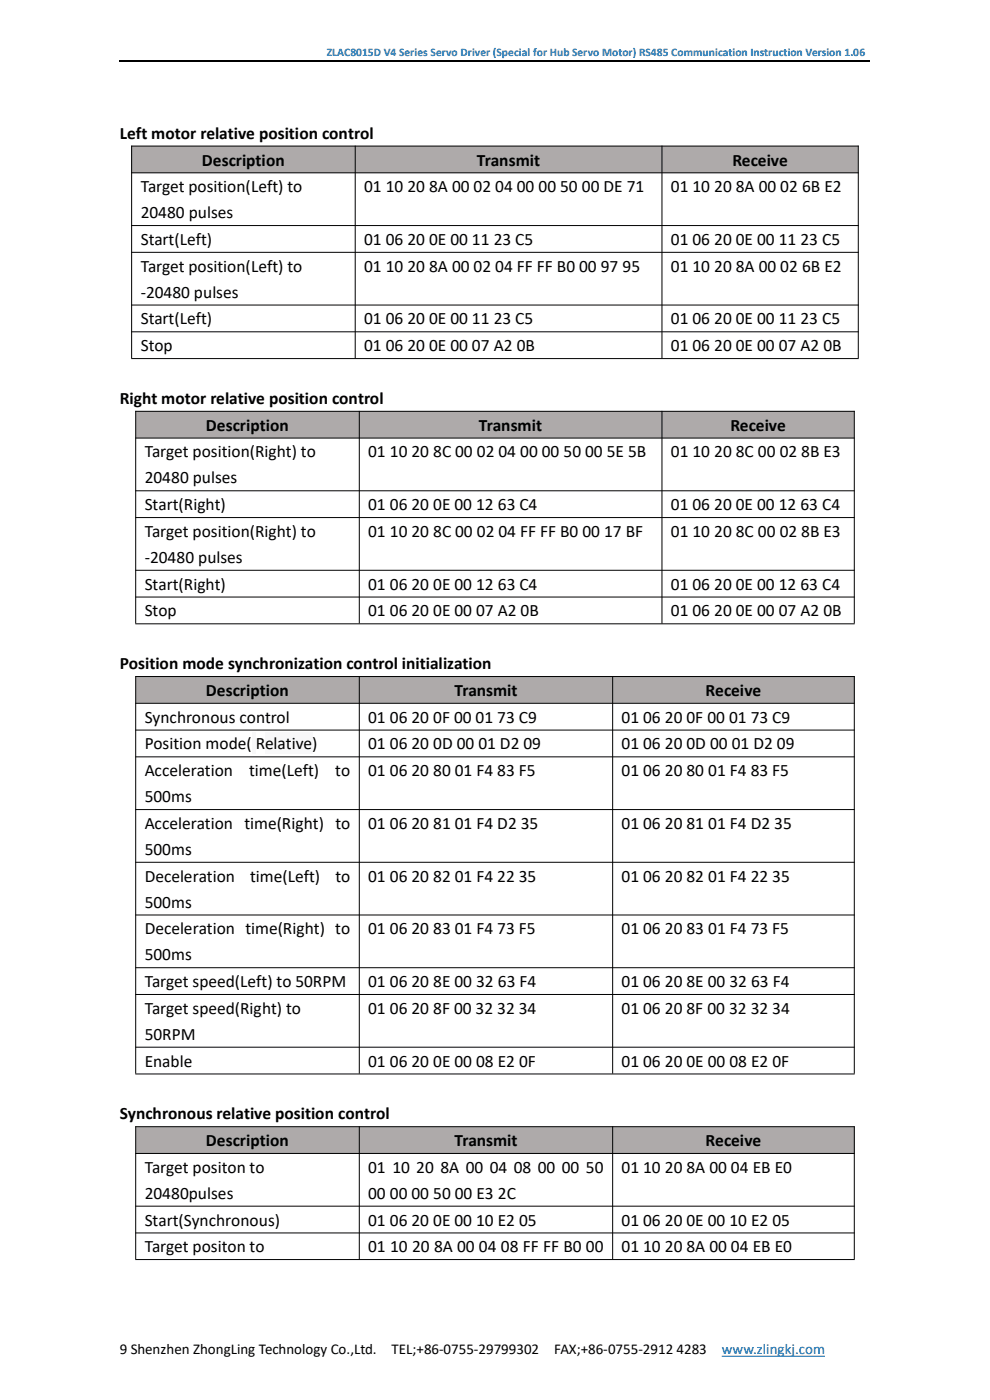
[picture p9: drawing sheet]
<svg xmlns="http://www.w3.org/2000/svg" width="210mm" height="297mm" viewBox="0 0 210 297" stroke-linecap="round" stroke-linejoin="round" font-family="sans-serif">
<defs><g id="words">
<g font-size="3.7">
<text x="25.4" y="29.4">Left motor relative position control</text>
<text x="42.8" y="35.1">Description</text>
<text x="101.2" y="35.1">Transmit</text>
<text x="155.4" y="35.1">Receive</text>
<text x="29.8" y="40.8">Target position(Left) to</text>
<text x="77.3" y="40.8">01</text>
<text x="81.8" y="40.8">10</text>
<text x="86.4" y="40.8">20</text>
<text x="91" y="40.8">8A 00</text>
<text x="100.5" y="40.8">02</text>
<text x="105.1" y="40.8">04</text>
<text x="109.6" y="40.8">00</text>
<text x="114.3" y="40.8">00</text>
<text x="118.8" y="40.8">50</text>
<text x="123.4" y="40.8">00 DE 71</text>
<text x="142.3" y="40.8">01</text>
<text x="146.9" y="40.8">10</text>
<text x="151.5" y="40.8">20</text>
<text x="156.1" y="40.8">8A 00</text>
<text x="165.5" y="40.8">02</text>
<text x="170.1" y="40.8">6B E2</text>
<text x="29.8" y="46.3">20480 pulses</text>
<text x="29.8" y="52">Start(Left)</text>
<text x="77.3" y="52">01</text>
<text x="81.8" y="52">06</text>
<text x="86.4" y="52">20</text>
<text x="91" y="52">0E 00</text>
<text x="100.1" y="52">11</text>
<text x="104.7" y="52">23 C5</text>
<text x="142.3" y="52">01</text>
<text x="146.9" y="52">06</text>
<text x="151.5" y="52">20</text>
<text x="156.1" y="52">0E 00</text>
<text x="165.2" y="52">11</text>
<text x="169.8" y="52">23 C5</text>
<text x="29.8" y="57.6">Target position(Left) to</text>
<text x="77.3" y="57.6">01</text>
<text x="81.8" y="57.6">10</text>
<text x="86.4" y="57.6">20</text>
<text x="91" y="57.6">8A 00</text>
<text x="100.5" y="57.6">02</text>
<text x="105.1" y="57.6">04 FF FF B0</text>
<text x="122.9" y="57.6">00</text>
<text x="127.5" y="57.6">97</text>
<text x="132.1" y="57.6">95</text>
<text x="142.3" y="57.6">01</text>
<text x="146.9" y="57.6">10</text>
<text x="151.5" y="57.6">20</text>
<text x="156.1" y="57.6">8A 00</text>
<text x="165.5" y="57.6">02</text>
<text x="170.1" y="57.6">6B E2</text>
<text x="29.8" y="63.1">-20480 pulses</text>
<text x="29.8" y="68.8">Start(Left)</text>
<text x="77.3" y="68.8">01</text>
<text x="81.8" y="68.8">06</text>
<text x="86.4" y="68.8">20</text>
<text x="91" y="68.8">0E 00</text>
<text x="100.1" y="68.8">11</text>
<text x="104.7" y="68.8">23 C5</text>
<text x="142.3" y="68.8">01</text>
<text x="146.9" y="68.8">06</text>
<text x="151.5" y="68.8">20</text>
<text x="156.1" y="68.8">0E 00</text>
<text x="165.2" y="68.8">11</text>
<text x="169.8" y="68.8">23 C5</text>
<text x="29.8" y="74.5">Stop</text>
<text x="77.3" y="74.5">01</text>
<text x="81.8" y="74.5">06</text>
<text x="86.4" y="74.5">20</text>
<text x="91" y="74.5">0E 00</text>
<text x="100.1" y="74.5">07 A2</text>
<text x="109.6" y="74.5">0B</text>
<text x="142.3" y="74.5">01</text>
<text x="146.9" y="74.5">06</text>
<text x="151.5" y="74.5">20</text>
<text x="156.1" y="74.5">0E 00</text>
<text x="165.2" y="74.5">07 A2</text>
<text x="174.7" y="74.5">0B</text>
<text x="25.4" y="85.7">Right motor relative position control</text>
<text x="43.7" y="91.4">Description</text>
<text x="101.6" y="91.4">Transmit</text>
<text x="154.9" y="91.4">Receive</text>
<text x="30.7" y="97">Target position(Right) to</text>
<text x="78.1" y="97">01</text>
<text x="82.7" y="97">10</text>
<text x="87.3" y="97">20</text>
<text x="91.9" y="97">8C 00</text>
<text x="101.2" y="97">02</text>
<text x="105.7" y="97">04</text>
<text x="110.4" y="97">00</text>
<text x="114.9" y="97">00</text>
<text x="119.5" y="97">50</text>
<text x="124.1" y="97">00</text>
<text x="128.7" y="97">5E 5B</text>
<text x="142.3" y="97">01</text>
<text x="146.9" y="97">10</text>
<text x="151.5" y="97">20</text>
<text x="156.1" y="97">8C 00</text>
<text x="165.4" y="97">02</text>
<text x="170" y="97">8B E3</text>
<text x="30.7" y="102.5">20480 pulses</text>
<text x="30.7" y="108.2">Start(Right)</text>
<text x="30.7" y="113.9">Target position(Right) to</text>
<text x="78.1" y="108.2">01</text>
<text x="78.1" y="113.9">01</text>
<text x="82.7" y="108.2">06</text>
<text x="82.7" y="113.9">10</text>
<text x="87.3" y="108.2">20</text>
<text x="87.3" y="113.9">20</text>
<text x="91.9" y="108.2">0E 00</text>
<text x="91.9" y="113.9">8C 00</text>
<text x="101" y="108.2">12</text>
<text x="101.2" y="113.9">02</text>
<text x="105.6" y="108.2">63 C4</text>
<text x="105.7" y="113.9">04 FF FF B0</text>
<text x="123.6" y="113.9">00</text>
<text x="128.1" y="113.9">17 BF</text>
<text x="142.3" y="108.2">01</text>
<text x="142.3" y="113.9">01</text>
<text x="146.9" y="108.2">06</text>
<text x="146.9" y="113.9">10</text>
<text x="151.5" y="108.2">20</text>
<text x="151.5" y="113.9">20</text>
<text x="156.1" y="108.2">0E 00</text>
<text x="156.1" y="113.9">8C 00</text>
<text x="165.2" y="108.2">12</text>
<text x="165.4" y="113.9">02</text>
<text x="169.8" y="108.2">63 C4</text>
<text x="170" y="113.9">8B E3</text>
<text x="30.7" y="119.4">-20480 pulses</text>
<text x="30.7" y="125.1">Start(Right)</text>
<text x="78.1" y="125.1">01</text>
<text x="82.7" y="125.1">06</text>
<text x="87.3" y="125.1">20</text>
<text x="91.9" y="125.1">0E 00</text>
<text x="101" y="125.1">12</text>
<text x="105.6" y="125.1">63 C4</text>
<text x="142.3" y="125.1">01</text>
<text x="146.9" y="125.1">06</text>
<text x="151.5" y="125.1">20</text>
<text x="156.1" y="125.1">0E 00</text>
<text x="165.2" y="125.1">12</text>
<text x="169.8" y="125.1">63 C4</text>
<text x="30.7" y="130.8">Stop</text>
<text x="78.1" y="130.8">01</text>
<text x="82.7" y="130.8">06</text>
<text x="87.3" y="130.8">20</text>
<text x="91.9" y="130.8">0E 00</text>
<text x="101" y="130.8">07 A2</text>
<text x="110.4" y="130.8">0B</text>
<text x="142.3" y="130.8">01</text>
<text x="146.9" y="130.8">06</text>
<text x="151.5" y="130.8">20</text>
<text x="156.1" y="130.8">0E 00</text>
<text x="165.2" y="130.8">07 A2</text>
<text x="174.7" y="130.8">0B</text>
<text x="25.4" y="142">Position mode synchronization control initialization</text>
<text x="43.7" y="147.6">Description</text>
<text x="96.4" y="147.6">Transmit</text>
<text x="149.7" y="147.6">Receive</text>
<text x="30.7" y="153.3">Synchronous control</text>
<text x="78.1" y="153.3">01</text>
<text x="82.7" y="153.3">06</text>
<text x="87.3" y="153.3">20</text>
<text x="91.9" y="153.3">0F 00</text>
<text x="100.9" y="153.3">01</text>
<text x="105.5" y="153.3">73 C9</text>
<text x="131.9" y="153.3">01</text>
<text x="136.4" y="153.3">06</text>
<text x="141.1" y="153.3">20</text>
<text x="145.6" y="153.3">0F 00</text>
<text x="154.6" y="153.3">01</text>
<text x="159.3" y="153.3">73 C9</text>
<text x="30.7" y="159">Position mode(</text>
<text x="54.3" y="159">R</text>
<text x="56.2" y="159">elative)</text>
<text x="78.1" y="159">01</text>
<text x="82.7" y="159">06</text>
<text x="87.3" y="159">20</text>
<text x="91.9" y="159">0D 00</text>
<text x="101.5" y="159">01 D2</text>
<text x="111" y="159">09</text>
<text x="131.9" y="159">01</text>
<text x="136.4" y="159">06</text>
<text x="141.1" y="159">20</text>
<text x="145.6" y="159">0D 00</text>
<text x="155.2" y="159">01 D2</text>
<text x="164.8" y="159">09</text>
<text x="30.7" y="164.7">Acceleration</text>
<text x="52.8" y="164.7">time(Left)</text>
<text x="71.1" y="164.7">to</text>
<text x="78.1" y="164.7">01</text>
<text x="82.7" y="164.7">06</text>
<text x="87.3" y="164.7">20</text>
<text x="91.9" y="164.7">80</text>
<text x="96.5" y="164.7">01 F4</text>
<text x="105.5" y="164.7">83 F5</text>
<text x="131.9" y="164.7">01</text>
<text x="136.4" y="164.7">06</text>
<text x="141.1" y="164.7">20</text>
<text x="145.6" y="164.7">80</text>
<text x="150.2" y="164.7">01 F4</text>
<text x="159.3" y="164.7">83 F5</text>
<text x="30.7" y="170.2">500ms</text>
<text x="30.7" y="175.9">Acceleration time(Right) to</text>
<text x="78.1" y="175.9">01</text>
<text x="82.7" y="175.9">06</text>
<text x="87.3" y="175.9">20</text>
<text x="91.9" y="175.9">81</text>
<text x="96.5" y="175.9">01 F4 D2</text>
<text x="110.5" y="175.9">35</text>
<text x="131.9" y="175.9">01</text>
<text x="136.4" y="175.9">06</text>
<text x="141.1" y="175.9">20</text>
<text x="145.6" y="175.9">81</text>
<text x="150.2" y="175.9">01 F4 D2</text>
<text x="164.3" y="175.9">35</text>
<text x="30.7" y="181.4">500ms</text>
<text x="30.7" y="187">Deceleration</text>
<text x="53" y="187">time(Left)</text>
<text x="71.2" y="187">to</text>
<text x="78.1" y="187">01</text>
<text x="82.7" y="187">06</text>
<text x="87.3" y="187">20</text>
<text x="91.9" y="187">82</text>
<text x="96.5" y="187">01 F4</text>
<text x="105.5" y="187">22</text>
<text x="110.1" y="187">35</text>
<text x="131.9" y="187">01</text>
<text x="136.4" y="187">06</text>
<text x="141.1" y="187">20</text>
<text x="145.6" y="187">82</text>
<text x="150.2" y="187">01 F4</text>
<text x="159.3" y="187">22</text>
<text x="163.8" y="187">35</text>
<text x="30.7" y="192.5">500ms</text>
<text x="30.7" y="198.2">Deceleration time(Right) to</text>
<text x="30.7" y="203.7">500ms</text>
<text x="78.1" y="198.2">01</text>
<text x="82.7" y="198.2">06</text>
<text x="87.3" y="198.2">20</text>
<text x="91.9" y="198.2">83</text>
<text x="96.5" y="198.2">01 F4</text>
<text x="105.5" y="198.2">73 F5</text>
<text x="131.9" y="198.2">01</text>
<text x="136.4" y="198.2">06</text>
<text x="141.1" y="198.2">20</text>
<text x="145.6" y="198.2">83</text>
<text x="150.2" y="198.2">01 F4</text>
<text x="159.3" y="198.2">73 F5</text>
<text x="30.7" y="209.4">Target speed(Left) to 50RPM</text>
<text x="78.1" y="209.4">01</text>
<text x="82.7" y="209.4">06</text>
<text x="87.3" y="209.4">20</text>
<text x="91.9" y="209.4">8E 00</text>
<text x="101" y="209.4">32</text>
<text x="105.6" y="209.4">63 F4</text>
<text x="131.9" y="209.4">01</text>
<text x="136.4" y="209.4">06</text>
<text x="141.1" y="209.4">20</text>
<text x="145.6" y="209.4">8E 00</text>
<text x="154.7" y="209.4">32</text>
<text x="159.3" y="209.4">63 F4</text>
<text x="30.7" y="215.1">Target speed(Right) to</text>
<text x="78.1" y="215.1">01</text>
<text x="82.7" y="215.1">06</text>
<text x="87.3" y="215.1">20</text>
<text x="91.9" y="215.1">8F 00</text>
<text x="100.9" y="215.1">32</text>
<text x="105.5" y="215.1">32</text>
<text x="110.1" y="215.1">34</text>
<text x="131.9" y="215.1">01</text>
<text x="136.4" y="215.1">06</text>
<text x="141.1" y="215.1">20</text>
<text x="145.6" y="215.1">8F 00</text>
<text x="154.6" y="215.1">32</text>
<text x="159.3" y="215.1">32</text>
<text x="163.8" y="215.1">34</text>
<text x="30.7" y="220.6">50RPM</text>
<text x="30.7" y="226.3">Enable</text>
<text x="78.1" y="226.3">01</text>
<text x="82.7" y="226.3">06</text>
<text x="87.3" y="226.3">20</text>
<text x="91.9" y="226.3">0E 00</text>
<text x="101" y="226.3">08 E2</text>
<text x="110.1" y="226.3">0F</text>
<text x="131.9" y="226.3">01</text>
<text x="136.4" y="226.3">06</text>
<text x="141.1" y="226.3">20</text>
<text x="145.6" y="226.3">0E 00</text>
<text x="154.7" y="226.3">08 E2</text>
<text x="163.9" y="226.3">0F</text>
<text x="25.4" y="237.5">Synchronous relative position control</text>
<text x="43.7" y="243.1">Description</text>
<text x="96.4" y="243.1">Transmit</text>
<text x="149.7" y="243.1">Receive</text>
<text x="30.7" y="248.8">Target positon to</text>
<text x="78.1" y="248.8">01</text>
<text x="83.2" y="248.8">10</text>
<text x="88.3" y="248.8">20</text>
<text x="93.4" y="248.8">8A 00</text>
<text x="103.9" y="248.8">04</text>
<text x="109" y="248.8">08</text>
<text x="114.1" y="248.8">00</text>
<text x="119.2" y="248.8">00</text>
<text x="124.3" y="248.8">50</text>
<text x="131.9" y="248.8">01</text>
<text x="136.4" y="248.8">10</text>
<text x="141.1" y="248.8">20</text>
<text x="145.6" y="248.8">8A 00</text>
<text x="155.1" y="248.8">04 EB E0</text>
<text x="30.7" y="254.3">20480pulses</text>
<text x="78.1" y="254.3">00</text>
<text x="82.7" y="254.3">00</text>
<text x="87.3" y="254.3">00</text>
<text x="91.9" y="254.3">50</text>
<text x="96.5" y="254.3">00 E3</text>
<text x="105.6" y="254.3">2C</text>
<text x="30.7" y="260">Start(Synchronous)</text>
<text x="78.1" y="260">01</text>
<text x="82.7" y="260">06</text>
<text x="87.3" y="260">20</text>
<text x="91.9" y="260">0E 00</text>
<text x="101" y="260">10 E2</text>
<text x="110.1" y="260">05</text>
<text x="131.9" y="260">01</text>
<text x="136.4" y="260">06</text>
<text x="141.1" y="260">20</text>
<text x="145.6" y="260">0E 00</text>
<text x="154.7" y="260">10 E2</text>
<text x="163.9" y="260">05</text>
<text x="30.7" y="265.7">Target positon to</text>
<text x="78.1" y="265.7">01</text>
<text x="82.8" y="265.7">10</text>
<text x="87.4" y="265.7">20</text>
<text x="92.1" y="265.7">8A 00</text>
<text x="101.6" y="265.7">04</text>
<text x="106.3" y="265.7">08 FF FF B0</text>
<text x="124.3" y="265.7">00</text>
<text x="131.9" y="265.7">01</text>
<text x="136.4" y="265.7">10</text>
<text x="141.1" y="265.7">20</text>
<text x="145.6" y="265.7">8A 00</text>
<text x="155.1" y="265.7">04 EB E0</text>
</g>
<g font-size="3.2">
<text x="25.4" y="287.3">9 Shenzhen ZhongLing Technology Co.,Ltd.</text>
<text x="83.1" y="287.3">TEL;+86-0755-29799302</text>
<text x="117.6" y="287.3">FAX;+86-0755-2912</text>
<text x="143.5" y="287.3">4283</text>
</g>
<text font-size="3.2" fill="#00f" x="153.1" y="287.3">www.zlingkj.com</text>
<text font-size="2.5" fill="#0070c0" x="69.3" y="11.8">ZLAC8015D V4 Series Servo Driver (Special for Hub Servo Motor) RS485 Communication Instruction Version 1.06</text>
</g></defs>
<path d="M25.4 13h159.2" fill="none" stroke="#000" stroke-width=".25"/>
<path d="M153.1 287.7h21.9" fill="none" stroke="#00f" stroke-width=".21"/>
<g fill="#aeaaaa">
<path d="M28 31h47.3v5.6h-47.3z" fill-rule="evenodd"/>
<path d="M75.4 31h65v5.6h-65z" fill-rule="evenodd"/>
<path d="M140.5 31h41.5v5.6h-41.5z" fill-rule="evenodd"/>
</g>
<path d="M27.8 31h154.4M27.8 36.7h154.4M27.9 30.9v45.1M75.4 30.9v45.1M140.4 30.9v45.1M182.1 30.9v45.1M27.8 47.9h154.4M27.8 53.5h154.4M27.8 64.7h154.4M27.8 70.4h154.4M27.8 76.1h154.4" fill="none" stroke="#000" stroke-width=".21"/>
<g fill="#aeaaaa">
<path d="M28.8 87.3h47.4v5.6h-47.4z" fill-rule="evenodd"/>
<path d="M76.3 87.3h64.1v5.6h-64.1z" fill-rule="evenodd"/>
<path d="M140.5 87.3h40.7v5.6h-40.7z" fill-rule="evenodd"/>
</g>
<path d="M28.7 87.3h152.6M28.7 92.9h152.6M28.8 87.2v45.1M76.2 87.2v45.1M140.4 87.2v45.1M181.2 87.2v45.1M28.7 104.1h152.6M28.7 109.8h152.6M28.7 121h152.6M28.7 126.7h152.6M28.7 132.3h152.6" fill="none" stroke="#000" stroke-width=".21"/>
<g fill="#aeaaaa">
<path d="M28.8 143.6h47.4v5.6h-47.4z" fill-rule="evenodd"/>
<path d="M76.3 143.6h53.6v5.6h-53.6z" fill-rule="evenodd"/>
<path d="M130 143.6h51.2v5.6h-51.2z" fill-rule="evenodd"/>
</g>
<g fill="#f7f8fa">
<path d="M53.4 155.5h.9v4.5h-.9z" fill-rule="evenodd"/>
<path d="M56.2 155.5h10v4.5h-10z" fill-rule="evenodd"/>
</g>
<g fill="none" stroke="#000" stroke-width=".21">
<path d="M28.7 143.5h152.6M28.7 149.2h152.6M28.7 154.9h152.6M28.8 143.4v84.4M76.2 143.4v84.4M130 143.4v84.4M181.2 143.4v84.4M28.7 160.6h152.6M28.7 171.7h152.6M28.7 182.9h152.6M28.7 194.1h152.6M28.7 205.3h152.6"/>
<path d="M28.7 211h152.6M28.7 222.2h152.6M28.7 227.8h152.6"/>
</g>
<g fill="#aeaaaa">
<path d="M28.8 239.1h47.4v5.6h-47.4z" fill-rule="evenodd"/>
<path d="M76.3 239.1h53.6v5.6h-53.6z" fill-rule="evenodd"/>
<path d="M130 239.1h51.2v5.6h-51.2z" fill-rule="evenodd"/>
</g>
<path d="M28.7 239h152.6M28.8 238.9v28.2M76.2 238.9v28.2M130 238.9v28.2M181.2 238.9v28.2M28.7 244.7h152.6M28.7 255.9h152.6M28.7 261.6h152.6M28.7 267.2h152.6" fill="none" stroke="#000" stroke-width=".21"/>
<use href="#words"/>
</svg>
